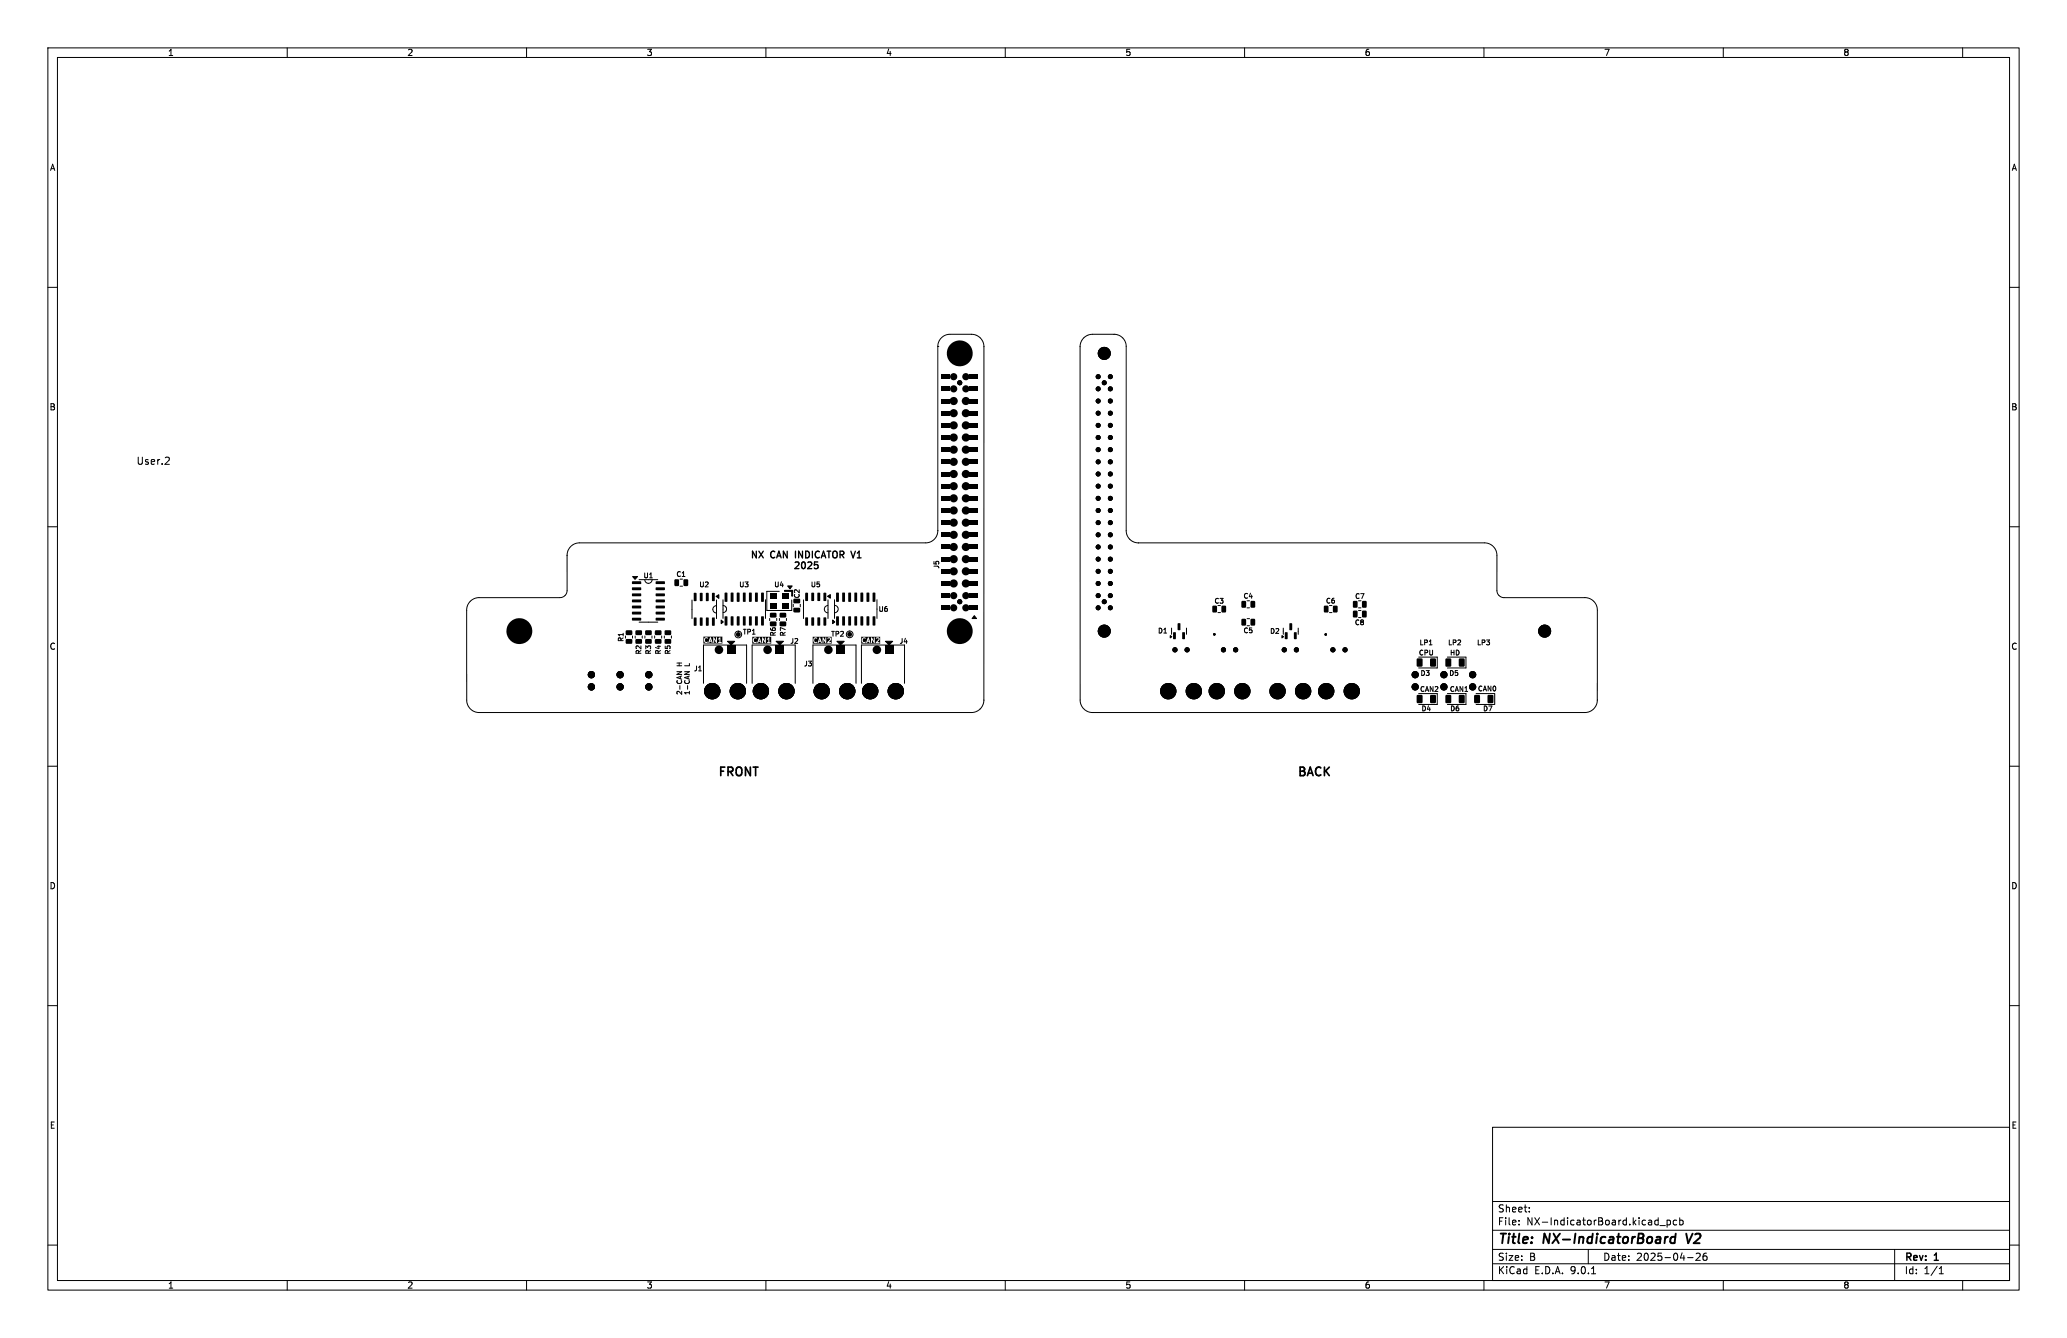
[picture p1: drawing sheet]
<svg xmlns="http://www.w3.org/2000/svg" width="432mm" height="279mm" viewBox="0 0 432 279" stroke-linecap="round" stroke-linejoin="round" font-family="sans-serif">
<defs><g id="words">
<g font-size="2.8">
<text x="312.8" y="260.3">Title:</text>
<text x="322.5" y="260.3">NX-IndicatorBoard</text>
<text x="353.2" y="260.3">V2</text>
</g>
<g font-size="2.5">
<text x="149.9" y="162.2">FRONT</text>
<text x="270.9" y="162.2">BACK</text>
</g>
<g font-size="2.1">
<text x="28.4" y="97.2">User.2</text>
<text x="312.8" y="256.1">File:</text>
<text x="312.8" y="253.4">Sheet:</text>
<text x="318.9" y="256.1">NX-IndicatorBoard.kicad_pcb</text>
<text x="312.8" y="263.5">Size:</text>
<text x="319.5" y="263.5">B</text>
<text x="334.8" y="263.5">Date:</text>
<text x="341.8" y="263.5">2025-04-26</text>
<text x="397.8" y="263.7">Rev:</text>
<text x="404.2" y="263.7">1</text>
<text x="312.8" y="266.3">KiCad</text>
<text x="320.5" y="266.3">E.D.A.</text>
<text x="328.1" y="266.3">9.0.1</text>
<text x="397.8" y="266.3">Id:</text>
<text x="401.9" y="266.3">1/1</text>
</g>
<g font-size="1.8">
<text x="35" y="11.9">1</text>
<text x="85" y="11.9">2</text>
<text x="135" y="11.9">3</text>
<text x="185" y="11.9">4</text>
<text x="235" y="11.9">5</text>
<text x="285" y="11.9">6</text>
<text x="335" y="11.9">7</text>
<text x="385" y="11.9">8</text>
<text x="10.3" y="35.9">A</text>
<text x="420.1" y="35.9">A</text>
<text x="10.3" y="85.9">B</text>
<text x="420.1" y="85.9">B</text>
<text x="10.3" y="135.9">C</text>
<text x="420.1" y="135.9">C</text>
<text x="10.3" y="185.9">D</text>
<text x="420.1" y="185.9">D</text>
<text x="10.3" y="235.9">E</text>
<text x="420.1" y="235.9">E</text>
<text x="35" y="269.3">1</text>
<text x="85" y="269.3">2</text>
<text x="135" y="269.3">3</text>
<text x="185" y="269.3">4</text>
<text x="235" y="269.3">5</text>
<text x="285" y="269.3">6</text>
<text x="335" y="269.3">7</text>
<text x="385" y="269.3">8</text>
</g>
</g></defs>
<g fill="none" stroke="#000" stroke-width=".21">
<path d="M10 10h411.8v259.4h-411.8zM12 12h407.8v255.4h-407.8zM60 10v2M110 10v2M160 10v2M210 10v2M260 10v2M310 10v2M360 10v2M410 10v2M10 60h2M195.9 72.3h.1"/>
<path d="M195.9 72.3l.1-.7 .4-.7 .5-.6 .7-.3 .8-.2h4.6l1 .2 .8 .6 .6 .8 .1 1M195.9 72.3v38.5M205.5 72.4h.1M205.5 72.4v73.8M225.6 72.4v73.9l.3 .9 .5 .9 .9 .5 .9 .2M225.6 72.4h.1M225.6 72.4l.2-.9 .5-.9 .8-.5 .9-.3 5.3 .1 1.2 .6 .7 1.1 .1 .7v38.7l.2 .9 .6 .8 .8 .5 .9 .2M419.8 60h2M35.1 95.5l.3 .2-.1 .4-.9 .9h1M10 110h2M118.5 116v7.4l-.3 .7-.6 .5-.6 .2h-17.1l-1.2 .4-.9 .9-.3 1.3v19.1l.3 .9 .5 .7 .9 .5 .9 .2M118.5 116h.1"/>
<path d="M134.7 119.6v.9l.2 .2 .4-.2v-.9M135.7 119.9l.3-.3v1.1M142.1 119.5a.45 .45 0 0 0-.6 .4 .45 .45 0 0 0 .6 .4M142.5 119.7l.3-.3v1M195.1 117.3v.4l.5 .1-.1-.5h.5v.5M195.1 118.2l.9 .1 .1 .3M195.9 110.8l-.2 1-.5 .8-.8 .5-.9 .3h-72.6l-1 .2-.7 .6-.6 .8-.1 1M195.9 110.8h.1M237.8 113.4h72.3l.9 .1 1.1 .7 .5 1.2 .1 8 .3 .7 .5 .5 .7 .2h17.1l1.1 .3 .8 .8 .4 .7 .1 .8-.1 19.5-.4 .7-.5 .6-.8 .4-.8 .2h-102.9M237.8 113.4h.1M419.8 110h2M129.7 133.8v-.4a.28 .28 0 0 0-.3-.2 .28 .28 0 0 0-.2 .2v.4h1"/>
<path d="M130.2 133.2l-.5 .3M130.2 132.5h-1l.3 .3M130.2 132.2v.6M130.7 132.8v.5M132.1 132.8v.5M132.7 132.8v.5M133.4 136.4v-.5h-.4l-.1 .5h1M133.5 129.9h3.9M133.5 121h3.9M133.9 135.8l-.5 .4M133.9 134.9v.6l-.7-.6-.3 .2 .1 .4M134.2 132.8v.5"/>
<path d="M134.7 132.8v.5M134.9 135.5v-.6l.4 .3 .1-.3h.4v.6M135.4 136.4v-.5h-.4l-.1 .5h1M135.7 120.7h.6M135.9 135.8l-.5 .4M136.2 132.8v.5M136.2 121l-.2 .6-.5 .2-.6-.2-.2-.6M136.8 132.8v.5M137.3 135h.7M137.5 136.4v-.4a.28 .28 0 0 0-.3-.2 .28 .28 0 0 0-.2 .2v.4h1M137.6 134.8v.7l-.7-.3M138 135.8l-.5 .4"/>
<path d="M138.2 132.8v.5M138.8 132.8v.5M139 134.9v.5l.5 .1-.1-.5 .5-.1v.6M139.5 136.4v-.4a.28 .28 0 0 0-.3-.2 .28 .28 0 0 0-.2 .2v.4h1M140 135.8l-.5 .4M140.3 132.8v.5M141.4 138.5h1M141.4 139h1M141.9 138.5v.5M142.1 120.9h.5M142.1 122.4h.5M142.5 120.4h.6"/>
<path d="M144 138.5v.5h-1M144.6 125.3v3.9M145.5 139.1v.8l-.4 .2M145.9 139.4l.3-.3v1M146.3 121.5v.8l.2 .2 .4-.2v-.8M147.4 121.6l.3-.1 .2 .3-.6 .7h.6M149.7 126.5l-.6 .2-.2 .5 .2 .6 .6 .2M149.7 125.3v3.9M151 125.2v3.9M151 126.4l.6 .3 .2 .5-.2 .5-.6 .2M154.7 121.5v.8l.2 .2 .4-.2v-.8M155.3 131.4h.6"/>
<path d="M155.6 131.4v1M155.6 121.5h.7l-.4 .4 .3 .1v.4h-.6M156.2 131.9h.4a.28 .28 0 0 0 .2-.2 .28 .28 0 0 0-.2-.3h-.4v1M157.2 131.7l.3-.3v1M157.2 132.4h.6M159.9 125.2v3.9M160.8 129.1v.5M161 131.2l.2 .4 .6 .1 .2-.2-.1-.4-.5 .1v.3l.1 .2M161.5 132.6v-.4a.28 .28 0 0 0-.3-.2 .28 .28 0 0 0-.2 .2v.4h1M162 132.1l-.5 .3M162 121.5v.8l.2 .2 .4-.2v-.8M162.3 129.1v.5"/>
<path d="M162.8 123.5h-2.6v4h5.2v-2.2M162.8 129.1v.5M163.2 121.5l-.2 .7h.6M163.5 121.9v.6M163.6 132.6l-.1-.5h-.4l-.1 .5h1M164 131.5l-1-.5v.7M164 132.1l-.4 .3M164.3 129.1v.5M165.6 133.3v.9l-.4 .2M165.7 126.2v.5M166 124.1a.45 .45 0 0 0 .5 .7 .45 .45 0 0 0 .4-.7M166.1 133.4l.3-.1 .2 .3-.6 .8h.6"/>
<path d="M167 123.2v.6l-.8-.6-.3 .2 .1 .3M167.2 126.2v.5M167.8 125.3v3.9M168.5 138.1l-.1 .8-.3 .2M168.9 138.1h.6l-.3 .3 .3 .1v.5h-.6M169.6 121.5v.8l.2 .2 .4-.2v-.8M171.2 121.5h-.5v.5h.4l.1 .4h-.5M172.9 126.4l-.5 .3-.2 .5 .2 .5 .5 .3M173 125.3v3.9M173.7 131.8h.6M174 131.8v1.1M174.3 125.2v3.9"/>
<path d="M174.3 126.4l.6 .2 .2 .6-.2 .5-.6 .3M174.6 132.4h.4a.28 .28 0 0 0 .2-.3 .28 .28 0 0 0-.2-.3h-.4v1.1M175.6 131.9l.4-.1 .2 .3-.6 .8h.6M183.2 125.2v3.9M183.8 126.7v.8l.2 .2 .4-.2v-.8M185.3 126.7l-.5 .2v.6l.2 .2 .3-.1v-.5l-.3-.1-.2 .2M188.5 133.3l-.1 .9-.3 .2M189.1 133.3l-.2 .7h.6M189.4 133.7v.7M242.2 131.2a.51 .51 0 0 1 .5 .5 .51 .51 0 0 1-.5 .5zM243.1 131.5l.3-.3v1M243.1 132.2h.6"/>
<path d="M244.7 131.2v1.3M247.9 131.2v1.3M254.4 127.9h.6M254.4 126.4h.6M254.5 125.1a.45 .45 0 0 0-.6 .4 .45 .45 0 0 0 .6 .4M254.9 125h.6l-.3 .3 .2 .1v.5h-.5M260.5 130.7h.5M260.5 126.9h.5M260.5 125.5h.5M260.5 129.2h.5M260.6 124a.45 .45 0 0 0-.6 .4 .45 .45 0 0 0 .6 .4M260.6 131.2a.45 .45 0 0 0-.6 .4 .45 .45 0 0 0 .6 .4"/>
<path d="M261.2 123.9l-.2 .7h.6M261.5 124.3v.6M261.5 131.1h-.5v.5h.5v.4h-.5M265.6 131.3a.51 .51 0 0 1 .6 .5 .51 .51 0 0 1-.6 .5zM266.5 131.4l.4-.1 .2 .1a.93 .93 0 0 1-.6 .9h.6M268.1 131.2v1.3M271.2 131.2v1.3M277.7 127.9h.5M277.7 126.4h.5M277.8 125a.45 .45 0 0 0-.6 .4 .45 .45 0 0 0 .6 .4M278.7 124.9l-.4 .3-.1 .6 .2 .1 .3-.1v-.4l-.3-.1-.2 .2M283.8 126.9h.5"/>
<path d="M283.8 127.5h.5M283.8 125.5h.5M283.8 129h.5M283.9 129.5a.46 .46 0 0 0-.7 .5 .46 .46 0 0 0 .7 .4M283.9 124.1a.45 .45 0 0 0-.6 .4 .45 .45 0 0 0 .6 .4M284.3 124h.6l-.4 1M284.4 129.9l-.2 .2 .2 .4 .4-.2-.2-.4M284.4 129.9a.22 .22 0 0 1-.2-.2 .22 .22 0 0 1 .2-.3h.2a.22 .22 0 0 1 .2 .3 .22 .22 0 0 1-.2 .2M284.4 129.9h.2M296.4 137.2h3.8v2.3h-3.8M296.8 133.6v1.1h.5M297.2 135.9a.45 .45 0 0 0-.6 .4 .45 .45 0 0 0 .6 .4"/>
<path d="M297.6 134.2l.5-.1v-.4l-.5-.1v1.1M297.7 136.3l.5-.1v-.3l-.5-.1v1M298.6 134.7h.6M298.6 133.9l.3-.3v1.1M298.7 135.8v.8l.2 .2 .4-.2v-.8M302.4 137.2h3.8v2.3h-3.8M302.8 133.6v1.1h.4M303.2 136.2h.5M303.2 135.8v1M303.6 134.2l.5-.1v-.4l-.5-.1v1.1M303.7 135.8v1M304.2 135.8a.51 .51 0 0 1 .6 .5 .51 .51 0 0 1-.6 .5z"/>
<path d="M304.5 133.7l.4-.1 .2 .3-.6 .8h.6M308.8 133.6v1.1h.5M309.6 134.2l.5-.1 .1-.4-.6-.1v1.1M310.5 133.6h.7l-.4 .4 .3 .1v.5h-.6M10 160h2M100.1 148.8h.1M141.4 140.3h1l-1 .5h1M141.5 142.1a.44 .44 0 0 0 .4 .6 .44 .44 0 0 0 .4-.6M142 143.2v.7M142.1 141.3v.4M142.4 141.2l-1 .3 1 .3M142.4 144.4v.6l-.7-.6-.3 .1 .1 .4"/>
<path d="M143 140.3h1l-1 .5h1M143.1 142.1a.45 .45 0 0 0 .4 .7 .45 .45 0 0 0 .4-.7M143.6 143.2v.7M143.7 141.3v.4M144 141.2l-1 .3 1 .3M144 144.6h-1l.3 .3M144 144.4v.5M145.9 140.1h.6M147 142.7v-8h9v8M157.1 142.7v-8h9v8M169.8 142.7v-8h9v8M180 142.7v-8h9v8"/>
<path d="M205.5 146.2l-.2 1-.5 .8-.8 .6-1 .2h-102.9M205.5 146.2h.1M228.2 148.8h.1M296.4 144.8h3.8v2.3h-3.8M297 140a.51 .51 0 0 1 .6 .5 .51 .51 0 0 1-.6 .5zM297.2 147.4a.51 .51 0 0 1 .6 .5 .51 .51 0 0 1-.6 .5zM297.5 143.5a.45 .45 0 0 0-.7 .4 .45 .45 0 0 0 .7 .4M297.8 144.4l.3-1 .3 1M297.9 144.1h.4M297.9 140h.7l-.4 .4 .3 .1v.5h-.6M298.4 147.4l-.2 .7h.6M298.7 147.8v.6"/>
<path d="M299.4 143.4v1l-.6-1v1M299.8 143.5l.4-.1 .2 .3-.7 .7h.7M302.4 144.8h3.8v2.3h-3.8M303 140a.51 .51 0 0 1 .6 .5 .51 .51 0 0 1-.6 .5zM303.2 147.4a.51 .51 0 0 1 .6 .5 .51 .51 0 0 1-.6 .5zM303.7 143.5a.45 .45 0 0 0-.6 .4 .45 .45 0 0 0 .6 .4M304 144.4l.3-1 .4 1M304.1 144.1h.5M304.5 140h-.5v.5h.5v.5h-.5M304.7 147.4l-.5 .3v.5l.2 .2 .3-.1v-.4l-.3-.1-.2 .2M305.6 143.4v1l-.6-1v1M306 143.7l.3-.3v1"/>
<path d="M306 144.4h.6M308.4 144.8h3.8v2.3h-3.8M309.6 143.4a.45 .45 0 0 0-.7 .4 .45 .45 0 0 0 .7 .4M309.9 144.3l.3-1 .3 1M310 144h.4M310.1 147.4a.51 .51 0 0 1 .6 .5 .51 .51 0 0 1-.6 .5zM311 147.4h.7l-.5 1M311.5 143.3v1l-.6-1v1M312 143.4l.2-.1 .2 .1a.47 .47 0 0 1 .1 .6 .47 .47 0 0 1-.5 .2l-.1-.3zM419.8 160h2M10 210h2M419.8 210h2"/>
<path d="M311.8 235.4h108v32h-108zM10 260h2M311.8 256.9h108M311.8 250.9h108M317.3 255.6v.2M317.3 254.9v.1M319.5 252.9v.2M319.5 252.2v.1M346.8 255.9h1.1M348.3 254.8v1.5M348.3 254.9l.4-.1 .3 .3-.2 .6h-.5M350.3 254.9l-.5-.1-.3 .3 .2 .6h.6"/>
<path d="M350.9 254.9l.4-.1 .3 .3-.1 .6h-.6M350.9 254.3v1.5M419.8 260h2M60 267.4v2M110 267.4v2M160 267.4v2M210 267.4v2M260 267.4v2M310 267.4v2M311.8 263.9h108M311.8 260.9h108M331.8 260.9v3"/>
<path d="M332.5 266h.8M352.5 262.6h1.2M354.3 261.8l.6-.1 .3 .4-.9 1.1h.9M356.5 261.7l-.5 .1a1.01 1.01 0 0 0 0 1.4l.5-.2 .1-.5-.3-.2h-.3l-.2 .2M360 267.4v2M395.8 260.9v6.5M405.1 266h.9M405.1 264.9l.4-.4v1.5M410 267.4v2"/>
<circle cx="154.2" cy="132.5" r=".7"/>
<circle cx="177.5" cy="132.5" r=".7"/>
</g>
<path d="M348.3 258.3h.2M350 258.4a.66 .66 0 0 0-1 .3l-.1 .5 .2 .3h.7M350.1 257.6l-.3 2M352.3 257.6l.4 2" fill="none" stroke="#000" stroke-width=".4"/>
<g fill="#000">
<path d="M196.7 78.2h1.8v1h-1.8zM202.5 78.2h1.8v1h-1.8zM196.7 98.5h1.8v1h-1.8zM196.7 83.2h1.8v1.1h-1.8zM196.7 95.9h1.8v1.1h-1.8zM196.7 85.8h1.8v1h-1.8zM196.7 80.7h1.8v1h-1.8zM196.7 88.3h1.8v1h-1.8zM196.7 90.9h1.8v1h-1.8zM196.7 93.4h1.8v1h-1.8zM202.5 80.7h1.8v1h-1.8zM202.5 90.9h1.8v1h-1.8z"/>
<path d="M202.5 88.3h1.8v1h-1.8zM202.5 85.8h1.8v1h-1.8zM202.5 95.9h1.8v1.1h-1.8zM202.5 98.5h1.8v1h-1.8zM202.5 93.4h1.8v1h-1.8zM202.5 83.2h1.8v1.1h-1.8zM196.7 108.6h1.8v1.1h-1.8zM196.7 111.2h1.8v1h-1.8zM196.7 116.3h1.8v1h-1.8zM196.7 106.1h1.8v1h-1.8zM196.7 103.6h1.8v1h-1.8zM196.7 113.7h1.8v1h-1.8z"/>
<path d="M196.7 118.8h1.8v1h-1.8zM196.7 101h1.8v1h-1.8zM202.5 116.3h1.8v1h-1.8zM202.5 103.6h1.8v1h-1.8zM202.5 111.2h1.8v1h-1.8zM202.5 101h1.8v1h-1.8zM202.5 113.7h1.8v1h-1.8zM202.5 108.6h1.8v1.1h-1.8zM202.5 106.1h1.8v1h-1.8zM202.5 118.8h1.8v1h-1.8zM130.8 131.7l1.1-.1 .2 .3v.6l-.3 .1h-1l-.1-.2zM130.8 133.5l1.1-.1 .2 .3v.6l-.3 .2-1-.1-.1-.2z"/>
<path d="M132.1 121.4h1.8v.5l-1.8 .1zM132.1 125.2h1.8v.5l-1.8 .1zM132.1 127.8l1.8-.1v.5l-1.8 .1zM132.1 129h1.8v.5l-1.8 .1zM132.1 122.7h1.8v.5h-1.8zM132.1 126.5h1.8v.5h-1.8zM132.1 124l1.8-.1v.5l-1.8 .1zM132.8 131.7l1.2-.1 .1 .3v.6l-.2 .1h-1l-.2-.2zM132.8 133.5l1.2-.1 .1 .3v.6l-.2 .2-1-.1-.2-.2zM134.8 131.7l1.2-.1 .2 .3-.1 .6-.2 .1h-1l-.1-.2zM134.8 133.5l1.2-.1 .2 .3-.1 .6-.2 .2-1-.1-.1-.2zM136.9 133.5l1.1-.1 .2 .3v.6l-.3 .2-1-.1-.1-.2z"/>
<path d="M136.9 131.7l1.1-.1 .2 .3v.6l-.3 .1h-1l-.1-.2zM137 122.7h1.8l.1 .5h-1.8zM137 126.5h1.8l.1 .5h-1.8zM137 124l1.8-.1 .1 .5-1.8 .1zM137 129h1.8l.1 .5-1.8 .1zM137 121.4h1.8l.1 .5-1.8 .1zM137 125.2h1.8l.1 .5-1.8 .1zM137 127.8l1.8-.1 .1 .5-1.8 .1zM138.9 133.5l1.2-.1 .1 .3v.6l-.2 .2-1-.1-.2-.2zM138.9 131.7l1.2-.1 .1 .3v.6l-.2 .1h-1l-.2-.2zM140.9 121l.7-.1 .2 .2 .1 1-.2 .3h-.6l-.2-.2zM142.8 121l.7-.1 .2 .2 .1 1-.2 .3h-.6l-.2-.2z"/>
<path d="M145 129h.5l-.1 1.7-.5-.1zM145 123.8l.5 .1-.1 1.6-.5-.1zM146.2 129h.6l-.1 1.7-.5-.1zM146.2 123.8l.6 .1-.1 1.6-.5-.1zM147.5 123.8l.5 .1v1.6l-.5-.1zM147.5 129h.5v1.7l-.5-.1zM148.4 133.5l.1 .3h-.2zM148.8 123.8l.5 .1-.1 1.6-.5-.1zM148.8 129h.5l-.1 1.7-.5-.1zM146.9 132.9h4v1.5h-4v-.7l.6 .6 .3-.1 .3 .1 .1-.3h.4l.1 .3h.4l.1-.8 .5 .8 .1-.9h.5v.7h-.2v.2h.6v-.2h-.2l-.1-1-.4 .3h-.2v-.3h-.2v.7l-.4-.7h-.2v1.1h-.1l-.5-1.1-.4 1.1-.1-.2a.41 .41 0 0 1-.6-.3 .41 .41 0 0 1 .6-.4l-.1-.2h-.5l-.4 .6zM151.4 128.7l.6 .1-.1 1.8-.5-.1zM151.4 123.8h.6l-.1 1.9-.5-.1z"/>
<path d="M152.7 128.7l.5 .1-.1 1.8-.5-.1zM152.7 123.8h.5l-.1 1.9-.5-.1zM151.8 134.8h1.8v1.8h-1.8zM153.9 123.8h.6l-.1 1.9-.5-.1zM153.9 128.7l.6 .1-.1 1.8-.5-.1zM155.2 123.8h.6l-.1 1.9-.5-.1zM155.2 128.7l.6 .1-.1 1.8-.5-.1zM156.5 128.7l.5 .1v1.8l-.5-.1zM156.5 123.8h.5v1.9l-.5-.1zM157.8 123.8h.5l-.1 1.9-.5-.1zM157.8 128.7l.5 .1-.1 1.8-.5-.1zM158.6 133.5l.1 .3h-.2z"/>
<path d="M159 128.7l.6 .1-.1 1.8-.5-.1zM159 123.8h.6l-.1 1.9-.5-.1zM157.2 133h3.9v1.4h-3.9v-.6l.5 .5 .4-.1 .2 .1 .2-.3h.3l.1 .3h.4l.1-.7 .5 .7 .1-.8h.5v.6h-.2v.2h.6l.1-.2h-.3l-.1-1-.4 .4h-.2v-.4h-.2v.7l-.4-.7h-.2v1.1h-.1l-.5-1.1-.4 1.1-.1-.2a.41 .41 0 0 1-.6-.3 .41 .41 0 0 1 .6-.4l-.1-.2h-.5l-.3 .7zM160.9 129.8h1.2l.1 .2v.6l-.2 .2h-1l-.2-.3zM160.9 128h1.2l.1 .2v.6l-.2 .2-1-.1-.2-.2zM160.8 126h1.4v1.2h-1.4zM160.8 123.8h1.4v1.2h-1.4zM162 134.8h1.8v1.8h-1.8zM162.9 129.8h1.2l.2 .2-.1 .6-.2 .2h-1l-.1-.3zM162.9 128h1.2l.2 .2-.1 .6-.2 .2-1-.1-.1-.2zM163.4 123.8h1.4v1.2h-1.4zM163.4 126h1.4v1.2h-1.4z"/>
<path d="M165.8 125.1l1.2-.1 .2 .2v.6l-.3 .2h-1l-.2-.3zM165.8 127l1.2-.1 .2 .2v.6l-.3 .2h-1l-.2-.3zM168.2 123.8l.6 .1-.1 1.6-.5-.1zM168.2 129h.6l-.1 1.6h-.5zM169.5 123.8l.6 .1-.1 1.6-.5-.1zM169.5 129h.6l-.1 1.6h-.5zM170.8 129h.5v1.6h-.5zM170.8 123.8l.5 .1v1.6l-.5-.1zM171.2 133.5l.1 .3h-.2zM172.1 123.8l.5 .1-.1 1.6-.5-.1zM172.1 129h.5l-.1 1.6h-.5zM169.8 133h3.9v1.4h-3.9v-.6l.5 .5 .4-.1 .2 .1 .2-.3h.3l.2 .3h.3l.1-.7 .5 .7h1l.1-.2h-.5l.5-.6-.3-.4-.4 .1v.2l.4-.1 .1 .2-.6 .7h-.2l-.1-1.1-.1 .1v.6l-.4-.7h-.2v1.1h-.1l-.4-1.1-.5 1.1-.1-.2a.41 .41 0 0 1-.6-.3 .41 .41 0 0 1 .6-.4l-.1-.2h-.5l-.3 .7z"/>
<path d="M174.7 128.7l.5 .1v1.8l-.5-.1zM174.7 123.8h.5v1.9l-.5-.1zM176 123.8h.5l-.1 1.9-.5-.1zM176 128.7l.5 .1-.1 1.8-.5-.1zM174.7 134.8h1.8v1.8h-1.8zM177.2 123.8h.6l-.1 1.9-.5-.1zM177.2 128.7l.6 .1-.1 1.8-.5-.1zM178.5 123.8h.6l-.1 1.9-.5-.1zM178.5 128.7l.6 .1-.1 1.8-.5-.1zM179.8 128.7l.5 .1-.1 1.8-.5-.1zM179.8 123.8h.5l-.1 1.9-.5-.1zM181.4 133.5l.1 .3h-.2z"/>
<path d="M181.1 123.8h.5l-.1 1.9-.5-.1zM181.1 128.7l.5 .1-.1 1.8-.5-.1zM182.3 123.8h.6l-.1 1.9-.5-.1zM182.3 128.7l.6 .1-.1 1.8-.5-.1zM179.9 133h4v1.4h-4v-.6l.5 .5 .4-.1 .3 .1 .1-.3h.4l.1 .3h.4l.1-.7 .4 .7h1.1v-.2h-.4l.5-.6-.3-.4-.5 .1 .1 .2 .3-.1 .2 .2-.7 .7h-.2v-1.1l-.2 .1v.6l-.4-.7h-.1v1.1h-.2l-.4-1.1-.5 1.1-.1-.2a.41 .41 0 0 1-.6-.3 .41 .41 0 0 1 .6-.4l-.1-.2h-.4l-.4 .7zM184.8 134.8h1.8v1.8h-1.8zM196.7 123.9h1.8v1h-1.8zM196.7 126.4h1.8v1h-1.8zM196.7 121.3h1.8v1.1h-1.8zM202.5 121.3h1.8v1.1h-1.8zM202.5 126.4h1.8v1h-1.8zM202.5 123.9h1.8v1h-1.8z"/>
<path d="M245.1 132.1h.5v1.4l-.5-.1zM246 130.2h.6l-.1 1.4-.5-.1zM247 132.1h.5v1.4l-.5-.1zM253.3 126.5h.7l.2 .1v1.1l-.1 .2h-.6l-.2-.1zM255.2 126.5h.7l.2 .1v1.1l-.1 .2h-.6l-.2-.1zM259.4 125.5h.7l.2 .1v1.1l-.1 .2h-.6l-.3-.1zM259.4 129.3l.7-.1 .2 .2v1l-.1 .2-.6 .1-.3-.2zM261.3 125.5h.7l.2 .1v1.1l-.1 .2h-.6l-.3-.1zM261.3 129.3l.7-.1 .2 .2v1l-.1 .2-.6 .1-.3-.2zM268.4 132.1h.6l-.1 1.4-.5-.1zM269.4 130.2h.5l-.1 1.4-.4-.1zM270.3 132.1h.6l-.1 1.4-.5-.1z"/>
<path d="M276.6 126.5h.7l.2 .1v1.1l-.1 .2h-.6l-.2-.1zM278.5 126.5h.7l.2 .1v1.1l-.1 .2h-.6l-.2-.1zM282.7 125.5h.7l.2 .1v1.1l-.1 .2h-.6l-.3-.1zM282.7 127.6l.7-.1 .2 .2v1l-.1 .2-.6 .1-.3-.2zM284.6 125.5h.7l.2 .1v1.1l-.1 .2h-.6l-.3-.1zM284.6 127.6l.7-.1 .2 .2v1l-.1 .2-.6 .1-.3-.2zM296 137.5h.9l.3 .1v1.4l-.2 .2h-.8l-.2-.1zM298.8 137.5h.9l.3 .1v1.4l-.2 .2h-.8l-.2-.1zM302 137.5h.9l.3 .1v1.4l-.2 .2h-.8l-.2-.1zM304.8 137.5h.9l.3 .1v1.4l-.2 .2h-.8l-.2-.1zM296 145.2l.9-.1 .3 .1v1.4l-.2 .2h-.8l-.2-.1zM298.8 145.2l.9-.1 .3 .1v1.4l-.2 .2h-.8l-.2-.1z"/>
<path d="M302 145.2l.9-.1 .3 .1v1.4l-.2 .2h-.8l-.2-.1zM304.8 145.2l.9-.1 .3 .1v1.4l-.2 .2h-.8l-.2-.1zM308 145.2l.9-.1 .3 .1v1.4l-.2 .2h-.8l-.2-.1zM310.8 145.2l.9-.1 .3 .1v1.4l-.2 .2h-.8l-.2-.1z"/>
<circle cx="199.2" cy="78.7" r=".75"/>
<circle cx="199.2" cy="78.7" r=".51"/>
<circle cx="200.5" cy="73.8" r="2.7"/>
<circle cx="200.5" cy="73.8" r="1.35"/>
<circle cx="200.5" cy="79.9" r=".51"/>
<circle cx="201.8" cy="78.7" r=".75"/>
<circle cx="201.8" cy="78.7" r=".51"/>
<circle cx="229.4" cy="78.7" r=".51"/>
<circle cx="230.7" cy="73.8" r="1.35"/>
<circle cx="230.7" cy="79.9" r=".51"/>
<circle cx="232" cy="78.7" r=".51"/>
<circle cx="199.2" cy="81.2" r=".75"/>
<circle cx="199.2" cy="88.8" r=".85"/>
<circle cx="199.2" cy="96.4" r=".85"/>
<circle cx="199.2" cy="91.4" r=".85"/>
<circle cx="199.2" cy="93.9" r=".85"/>
<circle cx="199.2" cy="99" r=".85"/>
<circle cx="199.2" cy="86.3" r=".85"/>
<circle cx="199.2" cy="83.7" r=".85"/>
<circle cx="199.2" cy="93.9" r=".51"/>
<circle cx="199.2" cy="81.2" r=".51"/>
<circle cx="199.2" cy="88.8" r=".51"/>
<circle cx="199.2" cy="91.4" r=".51"/>
<circle cx="199.2" cy="86.3" r=".51"/>
<circle cx="199.2" cy="83.7" r=".51"/>
<circle cx="199.2" cy="99" r=".51"/>
<circle cx="199.2" cy="96.4" r=".51"/>
<circle cx="201.8" cy="81.2" r=".75"/>
<circle cx="201.8" cy="88.8" r=".85"/>
<circle cx="201.8" cy="86.3" r=".85"/>
<circle cx="201.8" cy="83.7" r=".85"/>
<circle cx="201.8" cy="96.4" r=".85"/>
<circle cx="201.8" cy="99" r=".85"/>
<circle cx="201.8" cy="93.9" r=".85"/>
<circle cx="201.8" cy="91.4" r=".85"/>
<circle cx="201.8" cy="81.2" r=".51"/>
<circle cx="201.8" cy="93.9" r=".51"/>
<circle cx="201.8" cy="91.4" r=".51"/>
<circle cx="201.8" cy="88.8" r=".51"/>
<circle cx="201.8" cy="86.3" r=".51"/>
<circle cx="201.8" cy="96.4" r=".51"/>
<circle cx="201.8" cy="99" r=".51"/>
<circle cx="201.8" cy="83.7" r=".51"/>
<circle cx="229.4" cy="88.8" r=".51"/>
<circle cx="229.4" cy="81.2" r=".51"/>
<circle cx="229.4" cy="91.4" r=".51"/>
<circle cx="229.4" cy="93.9" r=".51"/>
<circle cx="229.4" cy="86.3" r=".51"/>
<circle cx="229.4" cy="83.7" r=".51"/>
<circle cx="229.4" cy="96.4" r=".51"/>
<circle cx="229.4" cy="99" r=".51"/>
<circle cx="232" cy="91.4" r=".51"/>
<circle cx="232" cy="88.8" r=".51"/>
<circle cx="232" cy="93.9" r=".51"/>
<circle cx="232" cy="81.2" r=".51"/>
<circle cx="232" cy="86.3" r=".51"/>
<circle cx="232" cy="83.7" r=".51"/>
<circle cx="232" cy="96.4" r=".51"/>
<circle cx="232" cy="99" r=".51"/>
<circle cx="199.2" cy="116.8" r=".85"/>
<circle cx="199.2" cy="119.3" r=".85"/>
<circle cx="199.2" cy="114.2" r=".85"/>
<circle cx="199.2" cy="111.7" r=".85"/>
<circle cx="199.2" cy="106.6" r=".85"/>
<circle cx="199.2" cy="104.1" r=".85"/>
<circle cx="199.2" cy="109.1" r=".85"/>
<circle cx="199.2" cy="101.5" r=".85"/>
<circle cx="199.2" cy="109.1" r=".51"/>
<circle cx="199.2" cy="111.7" r=".51"/>
<circle cx="199.2" cy="104.1" r=".51"/>
<circle cx="199.2" cy="119.3" r=".51"/>
<circle cx="199.2" cy="116.8" r=".51"/>
<circle cx="199.2" cy="106.6" r=".51"/>
<circle cx="199.2" cy="114.2" r=".51"/>
<circle cx="199.2" cy="101.5" r=".51"/>
<circle cx="201.8" cy="119.3" r=".85"/>
<circle cx="201.8" cy="116.8" r=".85"/>
<circle cx="201.8" cy="114.2" r=".85"/>
<circle cx="201.8" cy="109.1" r=".85"/>
<circle cx="201.8" cy="106.6" r=".85"/>
<circle cx="201.8" cy="101.5" r=".85"/>
<circle cx="201.8" cy="111.7" r=".85"/>
<circle cx="201.8" cy="104.1" r=".85"/>
<circle cx="201.8" cy="106.6" r=".51"/>
<circle cx="201.8" cy="119.3" r=".51"/>
<circle cx="201.8" cy="109.1" r=".51"/>
<circle cx="201.8" cy="116.8" r=".51"/>
<circle cx="201.8" cy="104.1" r=".51"/>
<circle cx="201.8" cy="111.7" r=".51"/>
<circle cx="201.8" cy="114.2" r=".51"/>
<circle cx="201.8" cy="101.5" r=".51"/>
<circle cx="229.4" cy="116.8" r=".51"/>
<circle cx="229.4" cy="111.7" r=".51"/>
<circle cx="229.4" cy="106.6" r=".51"/>
<circle cx="229.4" cy="109.1" r=".51"/>
<circle cx="229.4" cy="104.1" r=".51"/>
<circle cx="229.4" cy="119.3" r=".51"/>
<circle cx="229.4" cy="114.2" r=".51"/>
<circle cx="229.4" cy="101.5" r=".51"/>
<circle cx="232" cy="111.7" r=".51"/>
<circle cx="232" cy="104.1" r=".51"/>
<circle cx="232" cy="109.1" r=".51"/>
<circle cx="232" cy="106.6" r=".51"/>
<circle cx="232" cy="119.3" r=".51"/>
<circle cx="232" cy="116.8" r=".51"/>
<circle cx="232" cy="114.2" r=".51"/>
<circle cx="232" cy="101.5" r=".51"/>
<circle cx="108.5" cy="131.8" r="2.7"/>
<circle cx="108.5" cy="131.8" r="1.35"/>
<circle cx="150.2" cy="135.7" r=".89"/>
<circle cx="150.2" cy="135.7" r=".53"/>
<circle cx="152.7" cy="135.7" r=".53"/>
<circle cx="154.2" cy="132.5" r=".5"/>
<circle cx="154.2" cy="132.5" r=".25"/>
<circle cx="160.4" cy="135.7" r=".89"/>
<circle cx="160.4" cy="135.7" r=".53"/>
<circle cx="162.9" cy="135.7" r=".53"/>
<circle cx="173.1" cy="135.7" r=".89"/>
<circle cx="173.1" cy="135.7" r=".53"/>
<circle cx="175.6" cy="135.7" r=".53"/>
<circle cx="177.5" cy="132.5" r=".5"/>
<circle cx="177.5" cy="132.5" r=".25"/>
<circle cx="183.2" cy="135.7" r=".89"/>
<circle cx="183.2" cy="135.7" r=".53"/>
<circle cx="185.7" cy="135.7" r=".53"/>
<circle cx="199.2" cy="121.8" r=".85"/>
<circle cx="199.2" cy="124.4" r=".75"/>
<circle cx="199.2" cy="126.9" r=".75"/>
<circle cx="199.2" cy="121.8" r=".51"/>
<circle cx="199.2" cy="126.9" r=".51"/>
<circle cx="199.2" cy="124.4" r=".51"/>
<circle cx="200.5" cy="131.8" r="2.7"/>
<circle cx="200.5" cy="131.8" r="1.35"/>
<circle cx="200.5" cy="125.7" r=".51"/>
<circle cx="201.8" cy="121.8" r=".85"/>
<circle cx="201.8" cy="126.9" r=".75"/>
<circle cx="201.8" cy="124.4" r=".75"/>
<circle cx="201.8" cy="121.8" r=".51"/>
<circle cx="201.8" cy="124.4" r=".51"/>
<circle cx="201.8" cy="126.9" r=".51"/>
<circle cx="229.4" cy="121.8" r=".51"/>
<circle cx="229.4" cy="124.4" r=".51"/>
<circle cx="229.4" cy="126.9" r=".51"/>
<circle cx="230.7" cy="131.8" r="1.35"/>
<circle cx="230.7" cy="125.7" r=".51"/>
<circle cx="232" cy="121.8" r=".51"/>
<circle cx="232" cy="126.9" r=".51"/>
<circle cx="232" cy="124.4" r=".51"/>
<circle cx="245.4" cy="135.7" r=".53"/>
<circle cx="248" cy="135.7" r=".53"/>
<circle cx="253.7" cy="132.5" r=".25"/>
<circle cx="255.6" cy="135.7" r=".53"/>
<circle cx="258.1" cy="135.7" r=".53"/>
<circle cx="268.3" cy="135.7" r=".53"/>
<circle cx="270.8" cy="135.7" r=".53"/>
<circle cx="276.9" cy="132.5" r=".25"/>
<circle cx="278.4" cy="135.7" r=".53"/>
<circle cx="281" cy="135.7" r=".53"/>
<circle cx="322.7" cy="131.8" r="1.35"/>
<circle cx="123.5" cy="143.4" r=".75"/>
<circle cx="123.5" cy="140.9" r=".75"/>
<circle cx="129.5" cy="143.4" r=".75"/>
<circle cx="129.5" cy="140.9" r=".75"/>
<circle cx="135.5" cy="143.4" r=".75"/>
<circle cx="135.5" cy="140.9" r=".75"/>
<circle cx="148.8" cy="144.3" r="1.7"/>
<circle cx="154.1" cy="144.3" r="1.7"/>
<circle cx="159" cy="144.3" r="1.7"/>
<circle cx="164.3" cy="144.3" r="1.7"/>
<circle cx="171.7" cy="144.3" r="1.7"/>
<circle cx="177" cy="144.3" r="1.7"/>
<circle cx="181.8" cy="144.3" r="1.7"/>
<circle cx="187.1" cy="144.3" r="1.7"/>
<circle cx="244" cy="144.3" r="1.7"/>
<circle cx="249.4" cy="144.3" r="1.7"/>
<circle cx="254.2" cy="144.3" r="1.7"/>
<circle cx="259.5" cy="144.3" r="1.7"/>
<circle cx="266.9" cy="144.3" r="1.7"/>
<circle cx="272.2" cy="144.3" r="1.7"/>
<circle cx="277" cy="144.3" r="1.7"/>
<circle cx="282.4" cy="144.3" r="1.7"/>
<circle cx="295.6" cy="140.9" r=".75"/>
<circle cx="295.6" cy="143.4" r=".75"/>
<circle cx="301.6" cy="140.9" r=".75"/>
<circle cx="301.6" cy="143.4" r=".75"/>
<circle cx="307.6" cy="140.9" r=".75"/>
<circle cx="307.6" cy="143.4" r=".75"/>
</g>
<g fill="none" stroke="#000" stroke-width=".28">
<path d="M158 115.1v1.4l-.8-1.4v1.4M158.5 115.1l1 1.4M159.5 115.1l-1 1.4M161.9 115.2a.67 .67 0 0 0-.9 .3 .67 .67 0 0 0 .3 .9h.6M162.3 116.5l.4-1.4 .5 1.4M162.4 116.1h.6M164.4 115.1v1.4l-.8-1.4v1.4M166.1 117.5l.5-.2 .3 .4-.9 1h.9M166.2 115.1v1.4M167.6 117.4a.41 .41 0 0 1 .5 0 .41 .41 0 0 1 .1 .5v.3a.42 .42 0 0 1-.4 .5 .42 .42 0 0 1-.4-.5zM167.6 115.1v1.4l-.8-1.4v1.4M168.3 115.1a.71 .71 0 0 1 .8 .7 .71 .71 0 0 1-.8 .7z"/>
<path d="M168.8 117.5l.5-.2 .3 .4-.9 1h.9M169.7 115.1v1.4M170.8 117.3h-.6l-.1 .7 .2-.1h.5l.1 .2-.1 .5-.2 .1-.5-.1M171.2 115.2a.62 .62 0 0 0-.9 .1 .62 .62 0 0 0 .1 .9 .48 .48 0 0 0 .8 .2M171.6 116.5l.4-1.4 .5 1.4M171.7 116.1h.7M172.8 115.1h.8M173.2 115.1v1.4M174.2 115.2l.1-.1a.47 .47 0 0 1 .6 .5v.4a.47 .47 0 0 1-.5 .5 .47 .47 0 0 1-.4-.5v-.4zM175.5 115.8h.5a.38 .38 0 0 0 .3-.3 .38 .38 0 0 0-.3-.4h-.5v1.4M175.8 115.8l.5 .7M177.8 115.1l.4 1.4 .5-1.4"/>
<path d="M179.1 115.5l.4-.4v1.4M179.1 116.5h.8"/>
</g>
<g fill="#000" stroke="#000" stroke-width=".21">
<path d="M132.2 120.4h1l-.5 .6zM149.6 124.5l.6-.3v.7zM150.6 129.5l.5 .4-.5 .3zM152 133.9h1.5l-.8 .8zM162.1 133.9h1.6l-.8 .8zM164.5 122.4h1l-.5 .6zM163.9 123.3h1.6v.2h-1.6zM165.4 123.3h.2v1.2h-.2zM172.9 124.5l.6-.3v.7zM173.9 129.5l.5 .4-.5 .3zM174.8 133.9h1.6l-.8 .8zM185 133.9h1.5l-.8 .8z"/>
<path d="M203.5 128.6l.5 .6h-.9zM244.5 132.7l.3 .3-.3 .2zM267.8 132.7l.3 .3-.3 .2z"/>
</g>
<use href="#words"/>
</svg>
